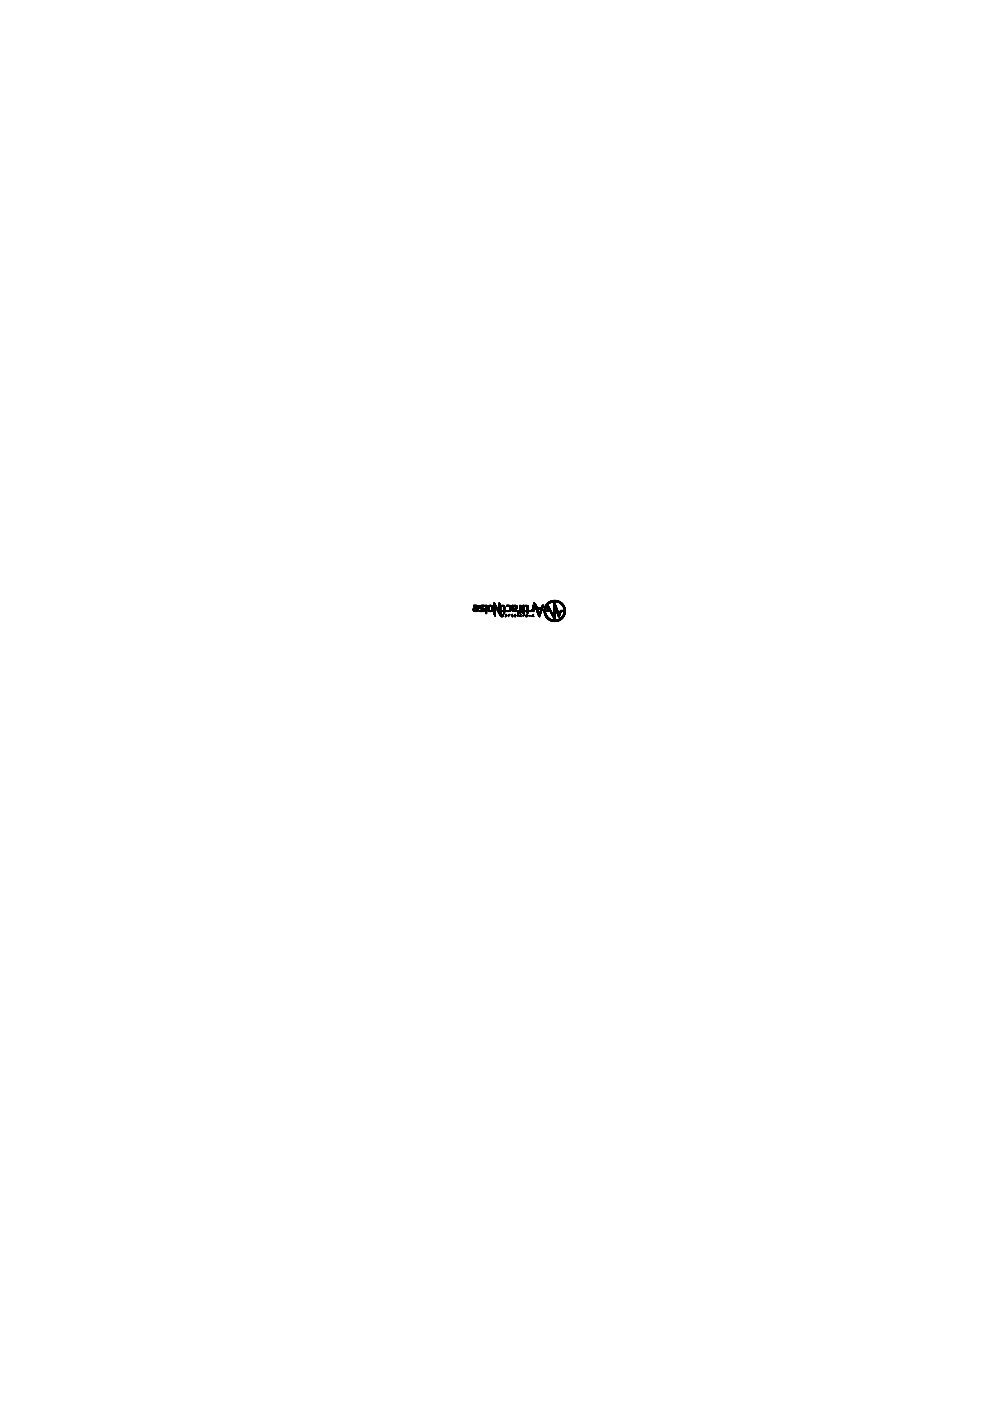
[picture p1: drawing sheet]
<svg xmlns="http://www.w3.org/2000/svg" width="210mm" height="297mm" viewBox="0 0 210 297" stroke-linecap="round" stroke-linejoin="round" font-family="sans-serif">
<g fill="none" stroke="#000" stroke-width=".21">
<path d="M100.3 129.2h.3l-.3 .1M100.3 129.4h.4M100.3 129.2h.1M100.3 129.3h.1M100.4 129.4l1 .1M100.4 128.4h.9M100.4 128.4l1 .1M100.4 128.5h1M100.4 128.5l1 .1M100.4 129h1M100.4 128.3v.1M100.4 128.5v.1"/>
<path d="M100.4 129.5h.9M100.5 128.3v.1M100.5 128.5v.1M100.5 129.6h.8M100.6 128.3v.1M100.6 128.5v.1M100.6 129.2h-.3M100.6 128.9h.1M100.6 129.6h.1M100.6 129.6h.5M100.7 128.3v.1M100.7 128.5v.1"/>
<path d="M100.7 129.4h.1M100.7 128.8v.1M100.7 129.6v.1M100.8 128.3v.1M100.8 128.5v.1M100.8 128.8v.1M100.8 129.4h.1M100.8 129.6v.1M100.8 129.1h.1M100.9 128.3v.1M100.9 128.5v.1M100.9 128.8v.1"/>
<path d="M100.9 129.1h.1M100.9 129.6v.1M101 128.3v.1M101 128.5v.1M101 128.8v.1M101 129.1h.1M101 129.6v.1M101 128.6h.4M101 129.4h.1M101.1 128.8v.1M101.1 129.1h.1M101.1 128.3v.1"/>
<path d="M101.2 128.6h.2M101.2 128.7h.2v.6h-.2M101.2 129.3h.2M101.2 128.7h.2M101.2 129.1h.2M101.2 129.2h.1M101.2 129.3h.1M101.2 129.3v.1M101.2 129.2h.2M101.2 128.4h.1M101.4 129.4l-1.1-.1 .3 .1M101.4 128.9h-.8"/>
<path d="M101.4 128.9h-.9M101.4 128.8h-.2M101.4 129l-1 .1M101.4 129.1h-1.1h.3M101.4 129.2h-.2M101.4 129.4h-.3M101.7 128.6h.2M101.7 128.7l.2 .1M101.7 128.8l.3 .1M101.7 128.9h.7M101.7 128.5h1l-1 .1v.2l.3 .1M101.7 128.9h.1"/>
<path d="M101.7 128.9l.8 .1M101.7 129.5h.9M101.7 129.5v.2M101.8 128.4h.9M101.8 129h.8M101.8 128.4h.1M101.8 129h.1M101.9 129l.8 .1h-.6M101.9 128.7v.1M101.9 128.8h.1M101.9 128.7h-.2M101.9 128.4h.1"/>
<path d="M102 129.1h.1M102 128.4h.1M102 128.6h.1M102 128.8v.1M102.1 128.6h.1M102.1 129.1h.1M102.1 128.3v.1M102.1 128.9h.1M102.2 128.9h.1M102.2 128.3v.1M102.2 129.1h.1M102.3 128.9h.1"/>
<path d="M102.3 129.6v.1M102.3 128.3v.1M102.3 129.4v.1M102.4 129.4l-.1 .1M102.4 128.3v.1M102.4 129.6v.1M102.4 129.4h.1M102.4 129.2h.1M102.4 129.2h.3M102.4 129.6l-.7 .1M102.4 129.6h.1M102.4 129.3h.3l-1 .2"/>
<path d="M102.5 128.9v.1M102.5 128.3v.1M102.6 128.3v.1M102.6 129.6h.1M102.6 129h.1M102.6 129.6h-.9M102.6 129.5v.1M102.7 128.3l-.9 .1M102.7 129.5h.1M102.7 128.5h.1M102.7 128.5l-1 .1M102.7 129.5h-1"/>
<path d="M102.7 129.1l-.4 .1M102.7 129.3l-.3 .1M102.7 129.3h.1M102.7 129.4h-.3M102.9 128.5h.3l-.3 .1M102.9 128.7l.3 .1h-.3M102.9 128.9h.3h-.3M102.9 129h.3l-.3 .1M102.9 129.3h.3l-.3 .1M102.9 129.4l.3 .1h-.3M102.9 129.9h.3h-.3l.3 .1h-.3M102.9 128.4h.3"/>
<path d="M102.9 128.5h.3M102.9 128.6l.3 .1M102.9 128.7h.3M102.9 128.9l.3 .1M102.9 129.2h.3M102.9 129.3h.3M102.9 129.5h.3M103 129.8h.2M103 128.3v.1M103 129.6v.1M103 129.8h.1M103 130.1h.1"/>
<path d="M103.1 128.3v.1M103.1 130.1h.1M103.1 129.6v.1M103.1 129.8h.1M103.2 130l-.2 .1M103.2 128.3l-.3 .1 .1 1.3 .2-.1h-.3M103.2 128.5h.1M103.2 128.6v.1M103.2 128.9v.1M103.2 129.2h.1M103.2 129.3h.1M103.2 129.1h-.3"/>
<path d="M103.2 129.2h-.3M103.4 128.7h.3l-.3 .1M103.4 128.8l.3 .1h-.3M103.4 129h.3l-.3 .1M103.4 129.4h.3M103.4 128.7h.3M103.4 128.9h.3M103.4 129.1h.3M103.4 129.2h.3M103.4 129.3h.3M103.4 128.6h1.1M103.4 129.4l1.1 .1"/>
<path d="M103.5 128.5h1M103.5 128.6l-.1 .7M103.5 128.5h.9M103.5 128.5h.1M103.5 129.5h.9M103.5 129.5l.9 .1M103.6 128.4h.7M103.6 129.6h.1M103.6 128.4h.1M103.7 128.4h.1M103.7 128.9v.1M103.7 129.2h.1"/>
<path d="M103.7 129.3h.1M103.7 129.2h-.3M103.7 129.3h-.3M103.7 129.6h.5M103.7 128.6h.1M103.8 128.4h.1M103.8 128.6h.1M103.8 129.4v.1M103.8 129.6v.1M103.8 128.3v.1M103.9 128.3v.1M103.9 128.6h.1"/>
<path d="M104 128.3v.1M104.1 129.6v.1M104.1 128.6h.1M104.1 128.3v.1M104.1 129.4v.1M104.1 128.4h.1M104.2 129.4l-.1 .1M104.2 129.6v.1M104.2 128.6h.3M104.2 128.7h.3M104.2 129.3h.3M104.2 128.4h.1"/>
<path d="M104.2 128.7l.3 .1M104.2 128.9h.3zM104.2 128.9v.1M104.2 129l.3 .1zM104.2 129.2h.1M104.2 129.3h.1M104.2 129.3v.1M104.2 129.6h.1M104.2 128.9l.3 .1M104.2 129.2h.3M104.3 129.6h.1M104.4 128.4h.1"/>
<path d="M104.4 128.4l-.9 .1M104.4 129.5h.1M104.5 128.5v.3M104.5 128.8h.1M104.5 128.9h.1M104.5 129h.1M104.5 129.1v.1M104.5 129.2h.1M104.5 129.3v.2h-1M104.5 129.4h-.3M104.5 128.7l-.3 .1M104.5 128.9v.1"/>
<path d="M104.5 129.3h.1M104.5 129.1h-.3M104.5 129.2h-.3M104.7 127.8l.2 .1M104.7 127.9l.2 .1M104.7 127.9h.1M104.7 128.1l.3 .1zM104.7 128.2h.1M104.7 128.5h.1M104.7 128.8v.1M104.7 129h.1M104.7 129.3h.1"/>
<path d="M104.7 129.6v.1M104.7 130h.1M104.7 128.4l.5 .1M104.7 128.7h.3M104.7 128.8h.3M104.7 129.1h.3M104.7 129.4h.3M104.7 129.8h.3M104.7 130.1h.3M104.7 130.2h.3M104.8 130.2h.2M104.8 130.3h.2"/>
<path d="M104.9 130.4h.1M104.9 130.5h.1M104.9 128h-.2M105 130.6h.1M105 128.8l-.3-.1 .6 .1M105 128.9h-.3h.3M105 129.1l-.3 .1h.3M105 128.6v2.1M105 129h-.3M105 129.2h-.3l.3 .1M105 129.4l-.3 .1h.3M105 129.5l-.3 .1h.3"/>
<path d="M105 129.7l-.3 .1h.3M105 129.9h-.3h.3M105 130h-.3l.3 .1M105 129.3h-.3M105 129.6l-.3 .1M105 130h-.3M105.1 128.2h-.4M105.1 128.7h.1M105.1 128.7l.2 .1M105.1 128.3h-.4h.4M105.1 128.7l.3 .2M105.1 128.4l-.4 .1h.5"/>
<path d="M105.1 128.4h.1M105.1 128.8h.3M105.2 128.8l.3 .2-.3-.1M105.2 128.9l.3 .2M105.2 128.5h-.5M105.2 128.5h.1M105.3 129l.2 .1M105.3 128.7l-.6-.1 .6 .1M105.3 129.1h.2M105.3 129.2h.3M105.4 129.3h.3M105.4 129.3h.1"/>
<path d="M105.4 129.4h.3M105.5 129.4l.3 .2M105.5 129.4h.1M105.5 129.5h.2M105.5 129.5l.7 .1M105.5 129.5h.7M105.6 129.6l.6 .1v1M105.6 129.7h.6M105.6 129.2l-.2 .1M105.6 129.7l.1 .1h.5M105.6 129.3h.1M105.6 129.8h.6"/>
<path d="M105.7 129.8h.1M105.7 129.9h.5M105.7 130h.5M105.8 130h.4M105.8 129.6h.1M105.8 130.1h.4M105.8 128.1h.2M105.8 128.1l.3 .1M105.8 128.5h.4M105.8 128.6h.4M105.8 128.9h.4M105.8 129.2h.4"/>
<path d="M105.8 129.3h.4M105.9 127.8v.1M105.9 128.1v.1M105.9 128.5h.1M105.9 128.5l.3 .1zM105.9 128.6v.1M105.9 128.7l.3 .1zM105.9 128.9h.3zM105.9 128.9v.1M105.9 129l.3 .1zM105.9 129.2h.1M105.9 129.3h.1"/>
<path d="M105.9 129.3l.3 .1zM105.9 129.4l.3 .1zM105.9 129.6h.1M105.9 130.1v.1M105.9 127.9l.1 .1M105.9 130.2h.3M105.9 130.3h.3M106 130.3h.2M106 128l-.1 .1h.1M106 130.3l.2 .1M106 130.4h.2M106 130.5h.2"/>
<path d="M106.1 128.2h-.2l.2 .1M106.1 130.6h.1M106.2 128.3l-.3 .1h.3M106.2 128.4h.1M106.2 128.5h.1M106.2 128.6v.1M106.2 128.9v.1M106.2 129.2h.1M106.2 129.3h.1M106.2 129.6h.1M106.2 128.4h-.4M106.2 128.7l-.4 .1"/>
<path d="M106.2 129.1h-.4M106.2 129.2h-.4M106.2 130.2h-.3M106.4 128.4h.5M106.4 130.7h.1M106.4 128.4l.5 .1M106.4 129.5h.8M106.4 129.6h.8M106.4 130.7h.4M106.4 128.3v.2h.6h-.6M106.4 130.3h.1M106.4 130.3l.2 .1"/>
<path d="M106.4 130.7v.1M106.5 130.3v.1l.3-.1M106.5 130.4h.1M106.5 130.4h.2M106.6 130.6l-.2 .1M106.6 130.4h.1M106.6 130.5l-.1 .1M106.7 130.5l-.2 .1M106.7 128.3v.1M106.7 128.6h.1M106.7 130.4h.1M106.7 128.6l.3 .1v.7"/>
<path d="M106.7 128.7h.3M106.7 128.9h.3M106.7 129.1h.3M106.7 129.2h.3M106.7 129.3h.3M106.7 129.9h.3M106.7 130h.3M106.8 128.4h.1M106.8 128.9v.1M106.8 129.2h.1M106.8 129.3h.1M106.8 129.4v.1"/>
<path d="M106.8 129.7h.2M106.8 129.9h.1M106.8 130.7h.1M106.8 130.3h-.1M106.9 128.4h.1M107 129.7l-.2 .1h.2M107 128.5l-.6 .1M107 129.9h.1M107 128.7l-.2 .1h.2M107 128.8l-.2 .1h.2M107 129h-.2l.2 .1M107 129.3h-.2l.2 .1"/>
<path d="M107.1 130.7v.1M107.2 130.7h-.1M107.2 129.5h-.8v.2l.8-.1M107.2 129.5h.1M107.2 129.6h.1M107.3 130.4h.1M107.3 130.2v.3M107.3 130.5h.1M107.3 130.7h-.2M107.3 130.3h.1M107.3 130.4l-.2 .3M107.3 130.6h.1"/>
<path d="M107.3 130.5l.1 .1M107.3 130.6h-.1M107.4 130.5h.1M107.4 128.3v.3M107.4 128.4h.8M107.4 128.4h.9M107.4 128.5h.9M107.4 129.6h.6M107.4 129.6v.1M107.5 130.4l-.1 .1M107.5 130.5h-.2M107.5 128.3v.1"/>
<path d="M107.5 128.5v.1M107.5 129.4v.1M107.5 129.6v.1M107.5 130.5h.1M107.6 128.3v.1M107.6 128.5v.1M107.6 129.4v.1M107.6 129.6v.1M107.7 128.3v.1M107.7 128.5v.1M107.7 129.4v.1M107.7 129.6v.1"/>
<path d="M107.8 130.6h.1M107.8 130.7h.1M107.8 128.3v.1M107.8 128.5v.1M107.8 129.4v.1M107.8 129.6v.1M107.9 130.4h.1M107.9 130.5l-.1 .2M107.9 128.5l.5 .1M107.9 129.4v.1M107.9 129.6v.1M107.9 130.4v.1"/>
<path d="M107.9 130.4l-.1 .1M107.9 130.3v.1M108 129.4h.1M108 128.6h.1M108 130.3v.1M108 128.3v.1M108 130.3h.1M108 129.4h.4M108.1 128.4h.1M108.1 129.6h.1M108.1 130.3l-.2 .1M108.1 128.6h.1"/>
<path d="M108.1 129.4h.1M108.1 128.6h.3M108.1 129.3l.2 .2-.9-.1v.2h.8M108.1 128.7l.3 .1M108.1 128.8l.3 .1M108.1 129l.3 .1M108.1 128.7h.3M108.1 128.8h.3M108.1 128.9h.3M108.1 128.9l.3 .1M108.1 129.1h.3M108.1 129.3h.3"/>
<path d="M108.1 128.7v.6M108.2 128.4h.1M108.2 129.6h.1M108.2 129.5v.1M108.3 129.5l-.9 .1M108.3 128.5h-.9M108.3 128.5h.1M108.3 129.5h-.9M108.4 128.6v.1M108.4 128.9v.1M108.4 129.2h.1M108.4 129.3h.1"/>
<path d="M108.4 129.2h-.3M108.4 128.7v.6M108.4 130.4l.3 .1M108.4 130.4l.1 .1M108.4 130.5h.3M108.6 128.8l.2 .1M108.6 128.5h.1M108.6 128.8v.1M108.6 129h.1M108.6 128.4l1 .1M108.6 128.5h1M108.6 128.7h.2"/>
<path d="M108.6 129.1h.9M108.6 128.3v.2l1 .1M108.6 129.4l1 .1M108.6 130.3h.1M108.6 130.4h.1M108.6 130.5v-.3v.6l.1-.2M108.6 129.5h1M108.6 128.3v.1M108.7 129.5h.9M108.7 130.3h-.1M108.7 130.4h-.1M108.7 130.6l-.1 .1"/>
<path d="M108.7 130.7h-.1M108.7 128.3v.1M108.7 129.5v.1M108.7 129.6h.9M108.8 128.3v.1M108.8 129.6h.1M108.8 128.3l-.2 .1M108.8 128.9v.1M108.8 129.2h.1M108.8 129.3h.1M108.8 129.2h-.2l.2 .1M108.9 128.7l-.3 .1 .2-.1"/>
<path d="M108.9 129.3l-.3 .1h.3M108.9 128.7h.1M108.9 129.6h.1M108.9 128.4h.6M108.9 129.6h.7M108.9 128.4h.1M109 128.6h.1M109 129.4v.1M109 129.6v.1M109 130.6h.1M109.1 128.6h-.5h.3M109.1 128.3v.1"/>
<path d="M109.1 130.5l-.1 .2 .3-.2M109.1 128.5v.1M109.2 130.4l-.1 .1M109.2 128.3v.1M109.2 129.2h.1M109.2 130.7h.1M109.2 128.5v.1M109.2 130.4h.1M109.2 130.4h-.1M109.2 128.9v.1M109.3 130.3l-.3 .2M109.3 128.5l.4 .1h-.3"/>
<path d="M109.3 128.9v.1M109.3 130.3l-.1 .1M109.3 130.2v.1M109.3 130.3h-.1M109.3 130.5l-.1 .1M109.4 128.3v.1M109.4 128.4h.1M109.4 128.6h.1M109.4 129.1v.1M109.4 128.7h.3v.2l-.3-.1M109.4 128.8h.3M109.4 128.7h.3"/>
<path d="M109.4 128.7v.1M109.5 129.1h.1M109.6 129.1h-1l.7 .1M109.6 129.5h.1M109.6 129.6h.1M109.6 129h-1M109.6 129h-.4M109.6 128.9v.1M109.6 130.5h.3M109.6 130.5v.1M109.7 128.9h-.4M109.7 130.5h-.1"/>
<path d="M109.7 130.6h.1M109.8 130.5h.1M109.8 129.5h.9M109.8 130.3v.2M109.8 129.6h.9M109.8 129.9h.6M109.8 130h.6h-.6M109.8 130.4l-.1 .1M109.8 129.5h.1M109.8 129.6v.1M109.8 129.9h.1M109.8 130h.1"/>
<path d="M109.8 130.1h.1M109.8 130.6h.1M109.8 130.4h.1M109.8 130.3l-.1 .3M109.9 129.6v.1M109.9 130.6h.1M109.9 130.5v.1M110 129.6v.1M110.1 129.6v.1M110.2 130.1h-.4M110.2 128.4h.2M110.2 128.6h.2"/>
<path d="M110.2 128.7h.2M110.2 128.8h.2M110.2 128.9h.2M110.2 129.1h.2M110.2 129.2h.2M110.2 129.3h.2M110.2 129.4h.2M110.2 129.8h.2M110.2 130.1h.1M110.2 130.7h.4M110.3 130l-.5 .1M110.3 130.5l-.1 .1"/>
<path d="M110.3 130h.1M110.3 130.4h.1M110.3 130.5v.1M110.4 130.4l-.1 .1M110.4 128.4h.1M110.4 128.5h.1M110.4 128.5v.1M110.4 128.6v.1M110.4 128.7v.1M110.4 128.9h.1M110.4 128.9v.1M110.4 129v.1"/>
<path d="M110.4 129.2h.1M110.4 129.3h.1M110.4 129.3v.1M110.4 129.4v.1M110.4 129.7h.1M110.4 129.8v.1h-.6M110.4 128.4h-.2v1M110.4 129.7l-.2 .1M110.4 128.5h-.2M110.4 128.7h-.2M110.4 128.8h-.2M110.4 129h-.2"/>
<path d="M110.4 129.2h-.2M110.4 129.3h-.2M110.4 130.3v.1M110.4 129.8h-.2M110.5 129.6v.1M110.5 130.3h.1M110.5 130.2v.1M110.5 130.3l-.2 .4h.3M110.5 130.3h-.1M110.6 129.6v.1M110.6 130.7h.1M110.6 129.5v.2"/>
<path d="M110.7 129.5l-.9 .1M110.7 129.6v.1M110.9 128.5h.2M110.9 129.2h.2M110.9 129.3h.2M110.9 129.6h.2M110.9 129.9h.2M110.9 130h.2M110.9 128.3h.2M110.9 129.8h.2v.2M110.9 128.5h.1M110.9 128.6v.1"/>
<path d="M110.9 128.9v.1M110.9 129.2h.1M110.9 129.3h.1M110.9 129.6h.1M110.9 129.9h.1M110.9 128.3v.1M110.9 130.1h.1M110.9 130.6h.1M111 129.8h-.1M111 128.3v.1M111 129.8h.1M111 130.1h.1"/>
<path d="M111 130.2h.1M111 130.3h.1M111 130.4h.1M111 130.2v.3M111 130.5h-.1M111 130.5h.1M111.1 128.3v1.4M111.1 129.6v.1M111.1 130.4h.1M111.1 128.5h-.2l.2 .1M111.1 128.7l-.2 .1h.2M111.1 128.8l-.2 .1h.2"/>
<path d="M111.1 129h-.2l.2 .1M111.1 129.3h-.2l.2 .1M111.1 129.4l-.2 .1h.2M111.1 130h-.2l.2 .1M111.1 128.4h-.2M111.1 128.6l-.2 .1M111.1 128.7l-.2 .1M111.1 128.9l-.2 .1M111.1 129.1h-.2M111.1 129.2h-.2M111.1 129.5l-.2 .1M111.4 128.4h.5"/>
<path d="M111.4 128.4h.1M111.4 128.5h.1M111.4 128.5h.6M111.4 129.5h.1M111.4 129.6v.1M111.4 130.5v.1M111.5 129.5h.1M111.5 129.6v.1M111.5 130.5v.1M111.5 130.7h.2zM111.5 130.7v.1M111.6 129.5h.1"/>
<path d="M111.6 129.6v.1M111.6 130.7v.1M111.6 130.4h.1M111.6 130.5h.1M111.6 130.4v.2M111.7 129.5h.1M111.7 130.5v.1M111.7 128.6h.1M111.7 129.6v.1M111.7 130.7v.1M111.7 130.3l-.1 .1M111.7 130.3h.1"/>
<path d="M111.7 128.6h.3M111.7 130.3l-.1 .3M111.7 128.3l.1 .1M111.7 128.6v.9M111.7 128.7h.3l-.3 .1M111.7 128.8l.3 .1h-.3M111.7 129h.3l-.3 .1M111.7 129.3h.3l-.3 .1M111.7 129.8h.3h-.3M111.7 128.7h.3M111.7 128.9h.3M111.7 129.1h.3"/>
<path d="M111.7 129.2h.3M111.7 129.3h.3M111.7 129.9h.3M111.8 130.5l-.4 .1M111.8 130.6h-.4M111.9 128.4h.1M111.9 128.4l-.5 .2h.6M112 128.6v.1M112 128.9v.1M112 129.2h.1M112 129.3h.1M112 129.4v.1"/>
<path d="M112 129.9h.1M112 129.2h-.3M112 129.9h-.3M112 129.6l-.3 .1v.3h.3M112 129.5h.1M112.1 129.6v.1M112.1 130.5h.4M112.1 129.5h.1M112.1 130.5v.1M112.2 129.6l-.1 .1M112.2 129.5h-.8h.8M112.2 129.6h-.8h.8"/>
<path d="M112.2 129.5l-.8 .1M112.2 130.5v.1M112.3 130.5v.1M112.4 130.5v.1M112.5 130.5v.1M112.6 129.4v.1M112.6 129.6v.1M112.6 129.4h.1M112.7 129.6h.1M112.8 129.3h.4M112.8 129.6h.1M112.8 129.3v.1"/>
<path d="M112.8 129.6h-.4M112.8 130.7h.4M112.8 130.6h.3M112.8 129.2h.4M112.8 129.5l-.4 .1M112.9 129.2h.1M112.9 129.5l-.1 .1M112.9 130.6l-.1 .1M112.9 129.5h.1M112.9 129.2h.3M112.9 128.4h.3v1.3l-.3-.1 .3-.1M112.9 128.3h.3"/>
<path d="M112.9 128.4h.1M112.9 128.5h.1M112.9 128.6v.1M112.9 128.9v.1M112.9 128.5h.3M112.9 128.6h.3M112.9 128.9h.3M112.9 129.6h.3M113 130.5l-.1 .1M113 130.6h.1M113 130.4l.1 .2M113 130.6v.1"/>
<path d="M113.1 130.5l-.3 .2h.4M113.1 130.4l-.1 .2M113.1 130.3h.1M113.1 130.2l-.1 .1M113.2 127.8l.1 .1h-.1M113.2 127.8l.1 .1M113.2 128.5h-.3l.3 .1M113.2 128.7l-.3 .1h.3M113.2 128.8l-.3 .1h.3M113.2 129h-.3l.3 .1M113.2 128.4h-.3M113.2 128.7l-.3 .1"/>
<path d="M113.2 129.1h-.3M113.2 129.4h-.5M113.2 129.5h-.8v.2l.2-.1M113.2 129.5h-.8M113.2 130.7h.1M113.2 128l.3 .1M113.3 128l.2 .1M113.3 127.9h.1M113.3 128.1h.2M113.3 128.1l.3 .1M113.3 128.2h.3M113.3 128.2l.4 .1"/>
<path d="M113.3 128.3h.4M113.4 128h.1M113.4 128.3l.3 .1M113.4 128.4l.4 .1M113.4 128.5l.4 .1M113.5 128.6h.3M113.5 128.1h.1M113.5 128.6l.4 .1zM113.5 128.7l.4 .1M113.5 128.8l.4 .1M113.6 128.9h1.1v.2M113.6 128.9h1.5"/>
<path d="M113.6 129h1.4M113.6 129l.1 .1h1.3M113.6 128.3h.1M113.7 129.2l.3 .1M113.7 129.3l.4 .1M113.7 129.2h.1M113.7 128.4h.1M113.7 129.3h.3M113.7 128.4h-.3M113.7 129.4h.4M113.8 129.4l.3 .1M113.8 129.5h.3"/>
<path d="M113.8 129.5h.1M113.8 129.5l.1 .2 .3-.1M113.8 129.6h.4v.2M113.9 129.7h.3M113.9 128.8h.1M113.9 129.8h.3M113.9 129.8h.1M113.9 129.9h.4v.1M113.9 129.9l.1 .1h.3M113.9 129.9h.4M114 128.9h.1M114 130l.3 .1"/>
<path d="M114 129.1l-.3 .1M114 130.1h.1M114 130.1h.6M114 130.2h.6h-.6M114 129.1v.1M114.1 130.3h.5M114.1 128.9h.1M114.1 130.3h.1M114.1 129.1v.1M114.1 129.5v.1M114.1 130.4h.4M114.2 130.4v.2l.3-.1h-.3"/>
<path d="M114.2 128.9h.1M114.2 129.1v.1M114.2 130.6h.2M114.3 128.9h.1M114.3 129.1v.1M114.3 130.7l.1 .1M114.3 130.7v.1M114.4 128.9h.1M114.4 129.1v.1M114.4 130.2h.1M114.4 130.7h-.1M114.4 129.9h.3l-.3 .2"/>
<path d="M114.4 130.6h-.2M114.5 128.9h.1M114.5 129.9h.2M114.5 129.1v.1M114.5 129.9v.1M114.5 129.8h.1M114.5 129.8h.2M114.6 129.6h.2l-.3 .1M114.6 130.3l-.1 .1h-.4M114.6 128.9h.1M114.6 129.6h.1M114.6 129.6h.2"/>
<path d="M114.6 129.5l.3-.1zM114.7 129.3l.2 .1M114.7 129.1h.1M114.7 130l-.7 .1M114.7 129.3v.1M114.7 130h-.3M114.7 128.9h.1M114.7 129.1v.1M114.8 129.7l-.3 .1M114.8 129.6l-.2 .2M114.8 128.9h.3M114.8 128.9v.1"/>
<path d="M114.8 128.8h.3M114.8 128.8v.1M114.9 129.4l-.3 .1M114.9 128.5h.3l-.3 .1M114.9 128.7h.1M114.9 128.5h.3M114.9 128.5h.1M115 129.2h-.3M115 129.1l-.3 .1h.2M115 129.1h.1M115 129.1h-1.4M115 128.9h.1"/>
<path d="M115.1 128.3h.1M115.1 128.8l-.3 .1M115.1 128.8h.1M115.1 128.7h.1M115.1 128.7l-.2 .1M115.1 128.7h-.2M115.2 128.3h.1M115.2 128.6h-.3M115.2 128.3l.1 .1M115.3 128.4l-.3 .1M115.3 128.3l-.3 .1M115.3 128.3h.1"/>
<path d="M115.3 128.4h-.3M115.4 129.4l1-.1-.3 .1M115.4 129.4h1l-1 .1M115.4 129.2h.3M115.4 129.3h.3M115.4 129.5h1M115.4 129.7h.3M115.4 129.2h.3l-.1 .2M115.4 129.9l.3 .1M115.4 129.3h.1M115.4 129.1h.3M115.4 130h.3"/>
<path d="M115.5 128.9h.2M115.5 130.3h.3M115.5 130.3l.3 .1M115.5 128.7h.1M115.5 130.4l.4 .1M115.6 128.6h.2l-.3 .1M115.6 130.5h.3M115.6 128.6h.1M115.6 130.5h.1M115.6 130.6h.4M115.6 130.6l.4 .1M115.6 128.5h.1"/>
<path d="M115.6 129.6l.1 .2h-.3h.3M115.6 129.3h-.2v.4l1-.1M115.7 130.6h.1M115.7 130.6l.3 .1M115.7 129.1h-.3M115.7 129.9h-.3M115.7 128.4h.1M115.7 129.4h.1M115.7 130.7h.4M115.7 130.7l.4 .1M115.7 130.1h-.3l.4 .1h-.3M115.7 128.9v.1h-.3v.2"/>
<path d="M115.7 130.7l.4 .2M115.8 130.2h-.3M115.8 130.9h.4M115.8 128.3h.1M115.8 128.8l-.3 .1M115.8 128.7h.1M115.8 129.4h.1M115.8 128.7l-.3 .1M115.8 128.7h-.3M115.9 130.9l.4 .1M115.9 128.5h.1M115.9 129.4h.1"/>
<path d="M115.9 128.5h-.3M115.9 128.1h.1M116 129.4h.1M116 131l.4 .1M116 128.4h-.3l.3 .1M116 128.4h.1M116 128.4h-.3M116 131.1h.5M116.1 129.2h.5l.1 .1M116.1 131.1l.5 .1M116.1 128.3h-.4M116.1 128.4h.1"/>
<path d="M116.1 128.7l.3 .1M116.1 128.9l.4 .1M116.1 129.2h.3M116.1 129.3h.3M116.1 128.4l.2 .2M116.1 128.6v.1M116.1 128.9v.1M116.1 129.2h.1M116.1 129.3h.1M116.1 128.2l-.4 .1M116.1 131.2l.6 .1M116.1 128.2h.1"/>
<path d="M116.1 128.2h-.3M116.2 128.4h.1M116.2 131.2l.6 .1M116.2 128.1l-.4 .1M116.2 127.8h.1M116.2 128.4v.1M116.2 128.1h-.3M116.3 131.3l.6 .1M116.3 128v.1M116.3 131h.1M116.3 128.5l-.2 .1 .3 .1-.3-.1M116.3 128l-.4 .1"/>
<path d="M116.3 131.4h.8M116.3 131h-.4M116.4 129.3h.1M116.4 129.6h.1M116.4 131.4h.1M116.4 128l-.4 .1M116.4 129.6h-1M116.4 128h.1M116.4 128.8l-.3-.1 .4 .1M116.4 129.1v.1M116.4 131.1h.1M116.4 131.4l.9 .1"/>
<path d="M116.4 129.2l.3 .2M116.4 129.2h.3M116.5 127.9l-.5 .1M116.5 129.3l.3 .2M116.5 128.8l-.4 .1h.4M116.5 131.5h2.2M116.5 129.3h.2M116.5 127.9h-.4M116.5 131.2h.1M116.5 129.4l.3 .2M116.5 129.4l.3 .1M116.6 129l-.5 .1"/>
<path d="M116.6 129h.1M116.6 131.5v.1M116.6 127.8h.1M116.6 127.5v.1M116.6 129.5l.3 .1M116.6 131.6h2.1M116.6 129.6l.3 .1M116.6 131.6h.1M116.6 127.8l-.5 .1M116.6 129.6h.1M116.7 131.6h1.9M116.7 129.6l.2 .1"/>
<path d="M116.7 127.5h1.9M116.7 127.8h-.5M116.7 129.7l.2 .1M116.7 131.6h.1M116.7 129.8h.3M116.7 127.5h.1M116.7 127.7v.1M116.7 131.3h.1M116.8 131.3h.1M116.8 127.7v.1M116.8 129.9h.2M116.8 127.4h1.6"/>
<path d="M116.8 129.9h.3M116.8 127.7l-.6 .1M116.8 127.4h.1M116.8 130h.3M116.9 130h.1M116.9 131.3v.1M116.9 131.6l1.5 .1M116.9 127.4h.1M116.9 130.1l.3 .1M116.9 127.7h-.6M116.9 131.7h.1M116.9 130.2h.3"/>
<path d="M116.9 130.1v.1M116.9 131.4h.1M117 129.8h.1M117 131.4h.1M117 130.2l.3 .1M117 131.7h.1M117 130.3h.2M117 130.3l.3 .2-.2-.1M117 127.4h.1M117 127.6v.1M117 130.3l.3 .1M117.1 131.7h.1"/>
<path d="M117.1 130.4l.3 .1M117.1 127.3h1M117.1 130.1l-.2-.1 .2 .1M117.1 130.5h.7M117.2 127.6l-.8 .1M117.2 130.1v.1M117.2 131.4h.1M117.2 127.3h.1M117.2 127.6h.1M117.2 130.6l.6 .1M117.2 131.4v.1M117.2 130.6h.6"/>
<path d="M117.2 131.7v.1M117.2 131.7l.8 .1M117.2 130.7h.6M117.3 127.6h.1M117.3 127.3h.1M117.3 131.5h.1M117.3 130.8h.5M117.3 130.9h.5M117.3 130.5h.1M117.3 131.8h.1M117.4 131h.4M117.4 130.5v.1"/>
<path d="M117.4 127.6h.1M117.4 131.5h.1M117.4 131.8h.1M117.4 131.1h.4M117.4 128.1l.4 .2M117.4 128l.3 .1-.3-.1M117.4 128.6h.5l.1 .1h-.6M117.4 128.8l.7 .2-.7-.1M117.4 129.1h.7M117.4 129.1h.7l.1 .2M117.4 128.3l.4 .1h-.4M117.4 128.8h.6"/>
<path d="M117.4 127.6l.2 .1M117.4 127.7l.2 .1M117.4 127.7h.2M117.4 127.8l.3 .1M117.4 127.9l.3 .1M117.4 128.2h.4M117.4 128.3h.4M117.4 128.4h.5M117.4 128.5l.5 .1M117.4 128.5h.5M117.4 128.6h.5M117.4 128.7h.6"/>
<path d="M117.4 128.9h.6M117.4 129h.7M117.4 129.2h.4M117.4 129.3h.4M117.4 129.4h.4M117.4 129.5h.4M117.4 129.6h.4M117.4 129.7h.4M117.4 129.8h.4M117.4 129.9h.4M117.4 130h.4M117.4 130.1h.4"/>
<path d="M117.4 130.2h.4M117.4 130.3h.4M117.4 130.4h.4M117.4 130.5h.4M117.5 127.3h.1M117.5 128.7v1.9M117.5 131.1h.1M117.5 131.8h.1M117.5 131.1h.3M117.5 131.2h.3M117.5 127.6h-1M117.5 131.5h.1"/>
<path d="M117.5 131.3h.3M117.6 127.6v.1M117.6 131.3h.2M117.6 131.5h.1M117.6 131.4h.2M117.6 131.3v.2M117.6 127.8h-.2M117.7 131.5h.1M117.7 127.9l-.3 .1M117.8 127.3h.1M117.8 128.1h-.4M117.8 127.6h.1"/>
<path d="M117.8 129v2.5M117.8 131.8h.1M117.8 129.1l.4 .1M117.8 127.6h.9M117.9 131.5h.1M117.9 129.2h.3M117.9 131.8h.1M117.9 129.4h.3M117.9 127.3h.1M117.9 129.3l.4 .3M117.9 127.6h.1M117.9 129.5h.4"/>
<path d="M118 129.5h.3M118 127.6h.1M118 131.8h.1M118 129.6h.3M118 129.6h.1M118 131.5h.1M118 129.6l.3 .1M118 127.3h.1M118 129.6l.4 .2h-.3M118 131.7v.1M118 129.7h.3M118.1 127.6h.1"/>
<path d="M118.1 127.3h.1M118.1 127.6l.8 .1M118.1 129h.1M118.1 131.7v.1M118.1 129.9h.3h-.3M118.1 129.9h.1M118.1 127.3v.1M118.1 129.9l.3 .1M118.1 131.7h.1M118.1 130l.4 .2M118.2 130.1h.3M118.2 127.6h.1"/>
<path d="M118.2 130.1l.3 .1M118.2 129.3h.1M118.2 130.2l.6-.1-.2 .1M118.2 131.7h.1M118.2 129.3h-.3h.3M118.2 130.2h.6M118.2 127.4h.1M118.2 127.6v.1M118.2 130.2l.5 .1M118.2 131.4h.1M118.3 130.3h.4M118.3 127.4h-1.3"/>
<path d="M118.3 130.4h.4M118.3 131.7h-1.3M118.3 127.7h.6M118.3 131.4h.1M118.3 129.6v.1M118.3 130.5h.4M118.3 127.4h.1M118.3 130.5l.3 .1M118.3 131.7h.1M118.4 130.6h.2M118.4 131.6v.1M118.4 127.4h.1"/>
<path d="M118.4 130.7h.2M118.4 127.7l.6 .1M118.5 131.6h-.1M118.5 127.5h.1M118.5 127.7v.1M118.5 130.2h.1M118.5 130.8v.1M118.5 131.6h.1M118.6 127.8h.4M118.6 130.2h.1M118.6 130.7l-.1 .1M118.6 131.2v.1"/>
<path d="M118.6 127.8l.5 .1M118.6 130.5h.1M118.7 127.8h.1M118.7 131.2v.1M118.7 127.6h-2.2M118.7 129.8h.2l-.2 .1M118.7 131.5h.1M118.7 130.3v.1M118.7 127.9h.5M118.7 131.2h.1M118.8 131.5h.1M118.8 127.9l.4 .1"/>
<path d="M118.8 129.5h1.1M118.8 131.4l-.8 .1M118.8 127.7h.1M118.8 129.5v.1M118.8 130.1h.1M118.8 129.4l1.1 .1h-1.1M118.8 130.1h-.2M118.9 130h.1M118.9 130l-.3 .1M118.9 130h-.3M118.9 128l.4 .1-.4-.1M118.9 129.4h.1"/>
<path d="M118.9 129.9l-.2 .1M118.9 131.4h-.7M118.9 131.3v.1M119 129.7h-.3l.2 .1M119 127.7h.1M119 129.6v.1M119 127.7v.1M119 129.4h.1M119 131h.1M119 131.3l-.6 .1M119 128.1h.1M119 129.6l-.2 .1"/>
<path d="M119 131.3h.1M119 128.1l.4 .1M119 127.8h.1M119 129.6h.1M119.1 128.1l.3 .1M119.1 130.9h.3h-.4M119.1 131.3h-.6M119.1 128.1v.1M119.1 129.4h.1M119.1 129.6h.1M119.1 131.2v.1M119.1 128.2h.3"/>
<path d="M119.1 131.2l-.5 .1M119.1 128.2l.4 .1M119.2 127.9h.1M119.2 131.2h-.1M119.2 127.9v.1M119.2 128.3h.1M119.2 129.4h.1M119.2 129.6h.1M119.2 128.3l.3 .1M119.2 131.2h-.5M119.2 128.4h.4M119.2 130.7h.1"/>
<path d="M119.2 131.1l-.4 .1M119.3 128h.1M119.3 128.4h.1M119.3 129.4h.1M119.3 129.6h.1M119.3 130.7h.1M119.3 131.1h-.5M119.3 128.4h.3M119.3 128.4l.3 .1M119.3 130.6h.1M119.3 131h-.4M119.3 128.5h.3"/>
<path d="M119.4 129.4h.1M119.4 129.6h.1M119.4 128.6h.3h-.3M119.4 131h-.4M119.4 130.4l.3-.1-.2 .1M119.4 128.7h.3M119.4 128.2h.1M119.4 128.7l.4 .2-.3-.1M119.5 128.2v.1M119.5 129.4h.1M119.5 129.6h.1M119.5 128.8h.2"/>
<path d="M119.5 130.8l-.4 .1M119.5 128.8l.3 .2h-.3M119.5 128.9h.3M119.5 130.7l-.3 .1M119.5 129.1h.3M119.5 130.7h-.3M119.6 129.6l.3 .1h-.3M119.6 130h.2h-.3M119.6 129.1h.2M119.6 129.4h.1M119.6 129.2h.2M119.6 129.9h.2l-.2 .1"/>
<path d="M119.6 129.2h.1M119.6 130.6l-.4 .1M119.6 129.8h.3M119.6 129.2v.2M119.6 129.8h.1M119.6 129.3h.3l-.3 .1M119.6 128.5h.1M119.6 130.6h-.3M119.7 130.5l-.4 .1M119.7 130.5h-.3M119.7 130.4l-.3 .1M119.8 130.2h-.3"/>
<path d="M119.8 130.1l-.3 .1 .3-.1M119.8 130l-.3 .2M119.8 129l.1 .3h-.3M119.9 129.6l-1.1 .1M119.9 129.6h.1M119.9 129.8h.1"/>
</g>
</svg>
